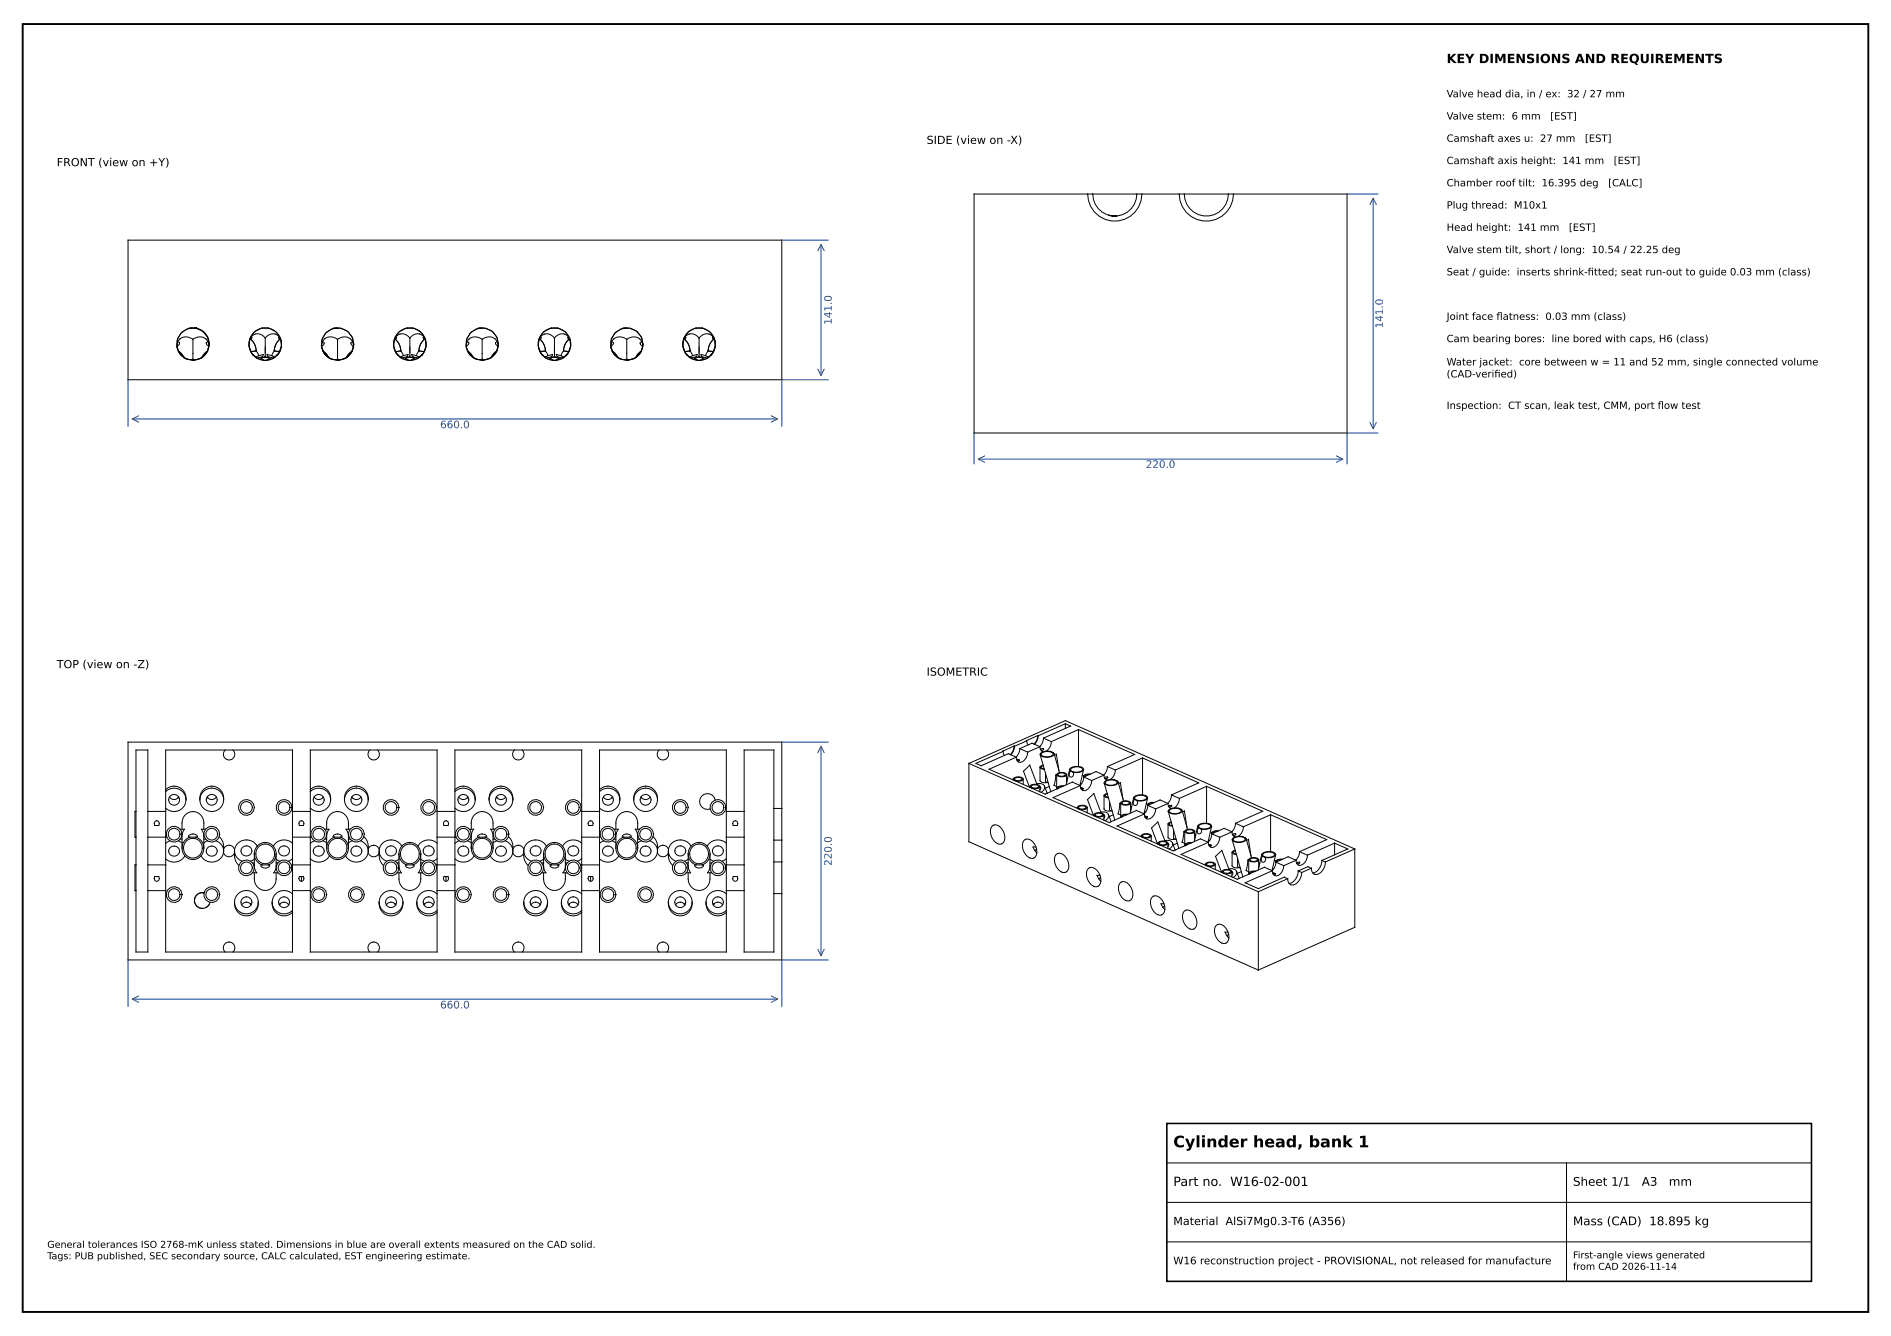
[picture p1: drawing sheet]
<svg xmlns="http://www.w3.org/2000/svg" width="420mm" height="297mm" viewBox="0 0 420 297" stroke-linecap="round" stroke-linejoin="round" font-family="sans-serif">
<defs><g id="words">
<text font-size="3.5" x="260.7" y="255">Cylinder head, bank 1</text>
<g font-size="2.8">
<text x="321.4" y="14">KEY DIMENSIONS AND REQUIREMENTS</text>
<text x="260.7" y="263.6">Part no. W16-02-001</text>
</g>
<g font-size="2.6">
<text x="349.5" y="263.5">Sheet 1/1</text>
<text x="364.7" y="263.5">A3</text>
<text x="370.8" y="263.5">mm</text>
<text x="349.5" y="272.3">Mass (CAD) 18.895 kg</text>
</g>
<g font-size="2.5">
<text x="205.9" y="32">SIDE (view on -X)</text>
<text x="12.6" y="36.9">FRONT (view on +Y)</text>
<text x="12.6" y="148.5">TOP (view on -Z)</text>
<text x="205.9" y="150.2">ISOMETRIC</text>
<text x="260.7" y="272.3">Material AlSi7Mg0.3-T6 (A356)</text>
</g>
<g font-size="2.3" fill="#0b3d91">
<text x="184.8" y="72.2" transform="rotate(-90 184.8 72.2)">141.0</text>
<text x="307.2" y="73" transform="rotate(-90 307.2 73)">141.0</text>
<text x="97.8" y="95.2">660.0</text>
<text x="254.6" y="104">220.0</text>
<text x="184.8" y="192.4" transform="rotate(-90 184.8 192.4)">220.0</text>
<text x="97.8" y="224.1">660.0</text>
</g>
<text font-size="2.3" x="260.7" y="281">W16 reconstruction project - PROVISIONAL, not released for manufacture</text>
<g font-size="2.2">
<text x="321.4" y="21.6">Valve head dia, in / ex: 32 / 27 mm</text>
<text x="321.4" y="26.6">Valve stem: 6 mm</text>
<text x="344.4" y="26.6">[EST]</text>
<text x="321.4" y="31.5">Camshaft axes u: 27 mm</text>
<text x="352.1" y="31.5">[EST]</text>
<text x="321.4" y="36.5">Camshaft axis height: 141 mm</text>
<text x="321.4" y="41.4">Chamber roof tilt: 16.395 deg</text>
<text x="357.3" y="41.4">[CALC]</text>
<text x="358.5" y="36.5">[EST]</text>
<text x="321.4" y="46.4">Plug thread: M10x1</text>
<text x="321.4" y="51.3">Head height: 141 mm</text>
<text x="348.5" y="51.3">[EST]</text>
<text x="321.4" y="56.3">Valve stem tilt, short / long: 10.54 / 22.25 deg</text>
<text x="321.4" y="61.2">Seat / guide: inserts shrink-ftted; seat run-out to guide 0.03 mm (class)</text>
<text x="352.7" y="61.2">i</text>
<text x="321.4" y="71.1">Joint face fatness: 0.03 mm (class)</text>
<text x="332.4" y="71.1">l</text>
<text x="321.4" y="76">Cam bearing bores: line bored with caps, H6 (class)</text>
<text x="321.4" y="81.2">Water jacket: core between w = 11 and 52 mm, single connected volume</text>
<text x="321.4" y="83.9">(CAD-verifed)</text>
<text x="332" y="83.9">i</text>
<text x="321.4" y="90.9">Inspection: CT scan, leak test, CMM, port fow test</text>
<text x="368.3" y="90.9">l</text>
</g>
<g font-size="2.1">
<text x="10.5" y="277.3">General tolerances ISO 2768-mK unless stated. Dimensions in blue are overall extents measured on the CAD solid.</text>
<text x="10.5" y="279.9">Tags: PUB published, SEC secondary source, CALC calculated, EST engineering estimate.</text>
<text x="349.5" y="279.7">First-angle views generated</text>
<text x="349.5" y="282.2">from CAD 2026-11-14</text>
</g>
</g></defs>
<g fill="none" stroke="#000" stroke-width=".22">
<path d="M28.4 53.4h145.3v31h-145.3zM216.4 43.1h82.9v53.1h-82.9zM241.6 43.1a6 6 0 0 0 6.1 6.1 6 6 0 0 0 6-6.1M242.8 43.1a4.9 4.9 0 0 0 4.9 4.9 4.9 4.9 0 0 0 4.9-4.9M246.4 47.8l1.7 .2h-.1M246.4 47.9h.1M246.5 47.9h.1M246.6 47.9l.5 .1M247.2 48h.1M247.3 48h.3M247.8 48h-.1M247.8 48h.1"/>
<path d="M248 48h-.2M248 48h.1M262 43.1a6 6 0 0 0 6 6.1 6 6 0 0 0 6-6.1M263.1 43.1a4.9 4.9 0 0 0 4.9 4.9 4.9 4.9 0 0 0 4.9-4.9M39.5 76a.39 .39 0 0 1 .4 .4 .39 .39 0 0 1-.3 .4l-.3 .1M39.6 78l.7 .6 .6 .9M40.8 79.4l.1 .1M40.9 79.5h.1M42.2 72.9l-.2 .1M42.6 72.9h-.3M42.9 72.8l-.2 .1M42.9 75.4a2.1 2.1 0 0 0-2.9-.1 2.1 2.1 0 0 0-.4 2.8 3 3 0 0 0 3.3 1.8"/>
<path d="M42.9 75.4v4.5M42.9 75.4a2.11 2.11 0 0 1 2.8-.1 2.11 2.11 0 0 1 .4 2.8 3 3 0 0 1-3.2 1.8M43.2 72.9h.1M43.4 72.9h.1M43.6 72.9h.1M43.7 73a3.6 3.6 0 0 1 2.8 3.5M44.9 79.5h-.1M44.9 79.5h.1M45 79.4l-.1 .1M46.1 78l-.7 .6-.5 .9M46.2 76a.39 .39 0 0 0-.4 .4 .39 .39 0 0 0 .3 .4l.3 .1M55.7 75.4l.8 1 .4 1.6"/>
<path d="M55.7 75.4h.1M55.7 75.4h-.2M55.8 74.9l.1 .3-.2 .2M55.9 78.5l.8 .8 .6 .4 1.6 .4M56.2 78.9h.1M56.2 78.9l.2 .1M56.4 79h-.1M56.9 78h.1M56.9 78l.6 1M56.9 78l-1.2 .1M57.5 79l1-.2-.2 .5-.4 .3M57.5 79l-.8 .3"/>
<path d="M57.9 79.6l.7 .5M58.2 72.9h.1M58.3 72.9h1.3M58.3 72.9a3.6 3.6 0 0 0-2.1 6M58.3 79.2l-1.3 .3M58.5 79.5l-.6 .1M58.5 79.5h.9M58.9 79.1l-.4 .4M58.9 79.1l.5 .4M58.9 75.1v4M58.9 75.1a1.98 1.98 0 0 0-2.4-.8 1.98 1.98 0 0 0-1.2 2.4l.3 1.2 .8 1.1M58.9 75.1a1.98 1.98 0 0 1 2.5-.8 1.98 1.98 0 0 1 1.1 2.4l-.3 1.2-.7 1.1"/>
<path d="M58.9 77.3v1.2M59.4 79.5l.5 .1M59.5 79.2l1.4 .3M59.6 72.9a3.6 3.6 0 0 1 2 6M59.6 72.9h.1M59.9 79.6l-.6 .5M60.4 79l.8 .3M60.4 79l-1.1-.2 .3 .5 .3 .3M60.9 78l1.2 .1M60.9 78l-.5 1M60.9 78h.1M61.5 79h.1"/>
<path d="M61.6 78.9l-.1 .1M61.6 78.9h.1M61.9 78.5l-1.1 1.1-1.1 .4-.8 .1M62 74.9l-.1 .3 .3 .2M62.2 75.4h.1M62.2 75.4l-.9 1-.4 1.6M71.6 76a.39 .39 0 0 1 .5 .4 .39 .39 0 0 1-.4 .4l-.2 .1M71.7 78l.7 .6 .6 .9M72.9 79.4l.1 .1M73 79.5h.1M74.4 72.9l-.3 .1M74.7 72.9h-.3"/>
<path d="M75 72.8l-.2 .1M75 75.4a2.1 2.1 0 0 0-2.8-.1 2.1 2.1 0 0 0-.4 2.8 3 3 0 0 0 3.2 1.8M75 75.4v4.5M75 75.4a2.11 2.11 0 0 1 2.8-.1 2.11 2.11 0 0 1 .4 2.8 3 3 0 0 1-3.2 1.8M77 79.5h-.1M77 79.5h.1M77.1 79.4l-.1 .1M78.3 78l-.7 .6-.6 .9M78.4 76a.39 .39 0 0 0-.5 .4 .39 .39 0 0 0 .4 .4l.2 .1M87.8 75.4l.9 1 .3 1.6M87.8 75.4h.1M87.8 75.4h-.2"/>
<path d="M87.8 78.1l1.2-.1zM88 74.9l.1 .3-.3 .2M88 78.5l1.2 1.1 1 .4 .9 .1M88.3 78.9h.1M88.3 78.9l.2 .1M88.5 79h.1M89 78h.1M89 78l.6 1M89.6 79l1-.2-.2 .5-.4 .3M89.6 79l-.8 .3M90 79.6l.7 .5M90.3 72.9h.1"/>
<path d="M90.4 72.9h1.3M90.4 72.9a3.6 3.6 0 0 0-2.1 6M90.5 79.2l-1.4 .3M90.6 79.5l-.6 .1M90.6 79.5h.9M91.1 79.1l-.5 .4M91.1 79.1l.4 .4M91.1 75.1v4M91.1 75.1a1.98 1.98 0 0 0-2.5-.8 1.98 1.98 0 0 0-1.2 2.4l.3 1.2 .8 1.1M91.1 75.1a1.98 1.98 0 0 1 2.4-.8 1.98 1.98 0 0 1 1.2 2.4l-.3 1.2-.8 1.1M91.1 77.3v1.2M91.5 79.5l.6 .1"/>
<path d="M91.6 79.2l1.4 .3M91.7 72.9a3.6 3.6 0 0 1 2.1 6M91.7 72.9h.1M92.1 79.6l-.7 .5M92.5 79l.8 .3M92.5 79l-1-.2 .2 .5 .4 .3M93.1 78l1.2 .1M93.1 78l-.6 1M93.1 78h.1M93.6 79h.1M93.8 78.9l-.2 .1M93.8 78.9h.1"/>
<path d="M94.1 78.5l-1.2 1.1-1 .4-.8 .1M94.2 74.9l-.2 .3 .3 .2M94.3 75.4h.2M94.3 75.4h.1M94.3 75.4l-.8 1-.4 1.6M103.8 76a.39 .39 0 0 1 .4 .4 .39 .39 0 0 1-.4 .4l-.2 .1M103.9 78l.6 .6 .6 .9M105 79.4l.1 .1M105.1 79.5h.1M106.5 72.9l-.3 .1M106.8 72.9h-.3M107.1 72.8l-.2 .1"/>
<path d="M107.1 75.4a2.11 2.11 0 0 1 2.9-.1 2.11 2.11 0 0 1 .3 2.8 3 3 0 0 1-3.2 1.8M107.1 75.4a2.1 2.1 0 0 0-2.8-.1 2.1 2.1 0 0 0-.4 2.8 3 3 0 0 0 3.2 1.8M107.1 75.4v4.5M109.1 79.5h.1M109.2 79.4l-.1 .1M110.4 78l-.7 .6-.6 .9M110.5 76a.39 .39 0 0 0-.5 .4 .39 .39 0 0 0 .4 .4l.2 .1M119.9 75.4l.9 1 .4 1.6M119.9 75.4h.1M119.9 75.4h-.1M120.1 74.9l.1 .3-.3 .2M120.2 78.5l1.2 1.1 1 .4 .8 .1"/>
<path d="M120.4 78.9h.1M120.5 78.9l.1 .1M120.6 79h.1M121.2 78l-1.2 .1 1.2-.1M121.2 78h.1M121.2 78l.5 1M121.7 79l1.1-.2-.3 .5-.3 .3M121.7 79l-.8 .3M122.2 79.6l.7 .5M122.5 72.9h.1M122.5 72.9h1.4M122.5 72.9a3.6 3.6 0 0 0-2 6"/>
<path d="M122.6 79.2l-1.4 .3M122.7 79.5l-.5 .1M122.7 79.5h1M123.2 79.1l-.5 .4M123.2 79.1l.5 .4M123.2 75.1v4M123.2 75.1a1.98 1.98 0 0 0-2.5-.8 1.98 1.98 0 0 0-1.1 2.4l.3 1.2 .7 1.1M123.2 75.1a1.98 1.98 0 0 1 2.5-.8 1.98 1.98 0 0 1 1.1 2.4l-.3 1.2-.8 1.1M123.2 77.3v1.2M123.7 79.5l.5 .1M123.8 79.2l1.3 .3M123.9 72.9a3.6 3.6 0 0 1 2 6"/>
<path d="M123.9 72.9h.1M124.2 79.6l-.7 .5M124.6 79l.8 .3M124.6 79l-1-.2 .2 .5 .4 .3M125.2 78l1.2 .1M125.2 78l-.6 1M125.2 78h.1M125.7 79h.1M125.9 78.9l-.2 .1M125.9 78.9h.1M126.2 78.5l-1.2 1.1-1 .4-.8 .1M126.3 74.9l-.1 .3 .3 .2"/>
<path d="M126.5 75.4h.1M126.5 75.4l-.9 1-.4 1.6M135.9 76a.39 .39 0 0 1 .4 .4 .39 .39 0 0 1-.3 .4l-.3 .1M136 78l.7 .6 .5 .9M137.1 79.4l.1 .1M137.2 79.5h.1M138.6 72.9l-.2 .1M138.9 72.9h-.3M139.2 72.8l-.2 .1M139.2 75.4a2.1 2.1 0 0 0-2.8-.1 2.1 2.1 0 0 0-.4 2.8 3 3 0 0 0 3.2 1.8M139.2 75.4v4.5M139.2 75.4a2.11 2.11 0 0 1 2.9-.1 2.11 2.11 0 0 1 .4 2.8 3 3 0 0 1-3.3 1.8"/>
<path d="M141.2 79.5h.1M141.3 79.4v.1M142.5 78l-.7 .6-.5 .9M142.5 78l-.7 .6-.6 .9M142.6 76a.39 .39 0 0 0-.4 .4 .39 .39 0 0 0 .3 .4l.3 .1M152 75.4l.9 1 .4 1.6M152 75.4h.1M152 75.4h-.1M152.1 78.1l1.2-.1zM152.2 74.9l.1 .3-.3 .2M152.3 78.5l1.2 1.1 1 .4 .8 .1M152.6 78.9h.1"/>
<path d="M152.6 78.9l.1 .1M152.7 79h.1M153.3 78h.1M153.3 78l.6 1M153.9 79l1-.2-.2 .5-.4 .3M153.9 79l-.8 .3M154.3 79.6l.7 .5M154.6 72.9h.1M154.6 72.9h1.4M154.6 72.9a3.6 3.6 0 0 0-2 6M154.7 79.2l-1.3 .3M154.8 79.5l-.5 .1"/>
<path d="M154.8 79.5h1M155.3 79.1l-.5 .4M155.3 79.1l.5 .4M155.3 75.1v4M155.3 75.1a1.98 1.98 0 0 0-2.5-.8 1.98 1.98 0 0 0-1.1 2.4l.3 1.2 .7 1.1M155.3 75.1a1.98 1.98 0 0 1 2.5-.8 1.98 1.98 0 0 1 1.1 2.4l-.3 1.2-.7 1.1M155.3 77.3v1.2M155.8 79.5l.5 .1M155.9 79.2l1.4 .3M156 72.9a3.6 3.6 0 0 1 2 6M156 72.9h.1M156.3 79.6l-.7 .5"/>
<path d="M156.8 79l.8 .3M156.8 79l-1.1-.2 .3 .5 .3 .3M157.3 78l1.2 .1M157.3 78l-.5 1M157.3 78h.1M157.9 79h.1M158 78.9l-.1 .1M158 78.9h.1M158.3 78.5l-.7 .8-.7 .4-1.6 .4M158.4 74.9l-.1 .3 .3 .2M158.6 75.4h.1M158.6 75.4l-.9 1-.4 1.6"/>
<path d="M36.8 175.9a2.65 2.65 0 0 1 2.9-.5 2.65 2.65 0 0 1 1.6 2.4M36.8 175.5a2.65 2.65 0 0 1 3.1-.5 2.65 2.65 0 0 1 1.4 2.8M37.7 177.1a1.22 1.22 0 0 0 1.9 .2M39.6 177.3h.1M39.7 177.1l-.1 .2M41.3 177.8a2.65 2.65 0 0 1-1.6 2.4 2.65 2.65 0 0 1-2.9-.6M44.4 177.8a2.64 2.64 0 0 1 2.6-2.6 2.64 2.64 0 0 1 2.7 2.6M44.4 177.8a2.64 2.64 0 0 0 2.6 2.6 2.64 2.64 0 0 0 2.7-2.6M44.4 177.8a2.67 2.67 0 0 1 2.6-3.1 2.67 2.67 0 0 1 2.7 3.1M46 177.1l.1 .2M46.1 177.3h.1M48.1 177.1a1.22 1.22 0 0 1-2 .2"/>
<path d="M50 166.7a1.28 1.28 0 0 0 0 1.8 1.28 1.28 0 0 0 1.8 0 1.28 1.28 0 0 0 0-1.8M68.9 175.9a2.65 2.65 0 0 1 2.9-.5 2.65 2.65 0 0 1 1.7 2.4M68.9 175.5a2.65 2.65 0 0 1 3.1-.5 2.65 2.65 0 0 1 1.5 2.8M69.8 177.1a1.22 1.22 0 0 0 1.9 .2M71.7 177.3h.1M71.8 177.1l-.1 .2M73.5 177.8a2.65 2.65 0 0 1-1.7 2.4 2.65 2.65 0 0 1-2.9-.6M76.5 177.8a2.64 2.64 0 0 1 2.7-2.6 2.64 2.64 0 0 1 2.6 2.6M76.5 177.8a2.64 2.64 0 0 0 2.7 2.6 2.64 2.64 0 0 0 2.6-2.6M76.5 177.8a2.67 2.67 0 0 1 2.7-3.1 2.67 2.67 0 0 1 2.6 3.1M78.1 177.1l.2 .2M78.3 177.3h.1"/>
<path d="M80.2 177.1a1.22 1.22 0 0 1-1.9 .2M82.2 166.7a1.28 1.28 0 0 0-.1 1.8 1.28 1.28 0 0 0 1.8 0 1.28 1.28 0 0 0 0-1.8M101.1 175.9a2.65 2.65 0 0 1 2.8-.5 2.65 2.65 0 0 1 1.7 2.4M101.1 175.5a2.65 2.65 0 0 1 3-.5 2.65 2.65 0 0 1 1.5 2.8M101.9 177.1a1.22 1.22 0 0 0 2 .2M103.9 177.3h.1M104 177.1l-.1 .2M105.6 177.8a2.65 2.65 0 0 1-1.7 2.4 2.65 2.65 0 0 1-2.8-.6M108.7 177.8a2.64 2.64 0 0 1 2.6-2.6 2.64 2.64 0 0 1 2.6 2.6M108.7 177.8a2.64 2.64 0 0 0 2.6 2.6 2.64 2.64 0 0 0 2.6-2.6M108.7 177.8a2.67 2.67 0 0 1 2.6-3.1 2.67 2.67 0 0 1 2.6 3.1M110.3 177.1l.1 .2"/>
<path d="M110.4 177.3h.1M112.3 177.1a1.22 1.22 0 0 1-1.9 .2M114.3 166.7a1.28 1.28 0 0 0-.1 1.8 1.28 1.28 0 0 0 1.9 0 1.28 1.28 0 0 0-.1-1.8M133.2 175.9a2.65 2.65 0 0 1 2.9-.5 2.65 2.65 0 0 1 1.6 2.4M133.2 175.5a2.65 2.65 0 0 1 3.1-.5 2.65 2.65 0 0 1 1.4 2.8M134 177.1a1.22 1.22 0 0 0 2 .2M136 177.3h.1M136.1 177.1l-.1 .2M137.7 177.8a2.65 2.65 0 0 1-1.6 2.4 2.65 2.65 0 0 1-2.9-.6M140.8 177.8a2.64 2.64 0 0 1 2.6-2.6 2.64 2.64 0 0 1 2.7 2.6M140.8 177.8a2.64 2.64 0 0 0 2.6 2.6 2.64 2.64 0 0 0 2.7-2.6M140.8 177.8a2.67 2.67 0 0 1 2.6-3.1 2.67 2.67 0 0 1 2.7 3.1"/>
<path d="M142.4 177.1l.1 .2M142.5 177.3h.1M144.5 177.1a1.22 1.22 0 0 1-2 .2M146.4 166.7a1.28 1.28 0 0 0 0 1.8 1.28 1.28 0 0 0 1.8 0 1.28 1.28 0 0 0-.1-1.8M158.9 177.8a1.76 1.76 0 0 0-2.1-1.4 1.76 1.76 0 0 0-1.3 2.2 1.76 1.76 0 0 0 2.3 1.2M171.9 179.7v7M171.9 179.7v-13h-6.6v13.6M171.9 179.7h1.8M173.7 179.7v7M173.7 179.7v-14.8h-145.3v48.4h145.3v-14.7M215.3 169.7v17.4l64.3 28.5M215.3 169.7l21.4-9.5 64.3 28.5"/>
<path d="M215.3 169.7l64.3 28.5M222.9 167l.3 .9M222.9 167l-6.1 2.7 1.2 .5 6-2.7 1.8 .8M225.1 173.1a1.42 1.42 0 0 0 2.2 .1v-.1M225.1 173.1a1.48 1.48 0 0 1 2.2 0M225.1 173.1v.2M225.3 165.8l-.3 1.1-.5 .8M225.3 165.8l-2.4 1.2M225.3 165.8l.1 .1M225.4 165.9l-.3 1.1-.5 .7M225.4 173a.96 .96 0 0 1 1.6 .3h-.1a1.27 1.27 0 0 1-1.5-.2zM225.8 168.3l-6.1 2.7 12.5 5.5 6-2.7 1.8 .8"/>
<path d="M226.1 168.8l-.2 .1M226.1 168.8l.4 .2M226.5 169l-.5 .1M226.6 166.4l-.2 .9-.7 1M226.6 166.4l1.7 .8M227.3 173.1v1.2M228.1 164.7l.3 .9M228.1 164.7l-2.7 1.2M228.3 167.2a2.23 2.23 0 0 1-1.7 2.2l-.6-.3-.2-.8M228.8 174.8a1.42 1.42 0 0 0 2.2 0M228.8 174.8a1.48 1.48 0 0 1 2.2 0M228.8 174.8v.2"/>
<path d="M229.1 174.7a.96 .96 0 0 1 1.6 .2l-.1 .1a1.27 1.27 0 0 1-1.5-.2zM230.4 174.3h-.2M230.4 174.3l1-.1 .6 .5M230.4 174.3l-1.6-4.2-1.4 1.3 1.3 3.5M230.6 163.5l-.2 .9-.7 1M230.6 163.5l-2.5 1.2M230.6 163.5h.1M230.6 163.5l-.2 1.1-.6 .8M231 174.8l.2 .4-.2 .4M231 174.8v1.2M231 166a.92 .92 0 0 0 .7 1.1M231 166l-1.7-.8-2.7 1.2"/>
<path d="M231 166l-2.7 1.2M231.1 170.5v3.1l.6 .3h1M231.1 170.5l.2 .3 .7 .2M231.1 167.7l2.3 8.2M231.1 166.5l.5-.1 .3 .1-.4 .2-.3-.1M231.5 167.4a1.83 1.83 0 0 1 2.4 0 1.18 1.18 0 0 1-1.5 .8l-.5-.1a.48 .48 0 0 1-.5-.2 .48 .48 0 0 1 .1-.5zM231.8 170.1l-.6 .1-.1 .3M231.8 170.2a.36 .36 0 0 0-.5 .4 .36 .36 0 0 0 .6 .3h.1M231.8 164l-.2 1-.6 .9M231.8 164l1.8 .8M232 174.7l-.1 .8-.6 .6M232 174.7l.6 1.6"/>
<path d="M232.3 171.9v1.8l.6 .3M233.1 174.8l-.9 .4M233.6 164.8l-.4 1.3-.8 .8M234.2 167.5l-.2-.2a2.87 2.87 0 0 0-2-.3l-.8 .4-.1 .3M234.2 167.5a1.67 1.67 0 0 1-1.9 .8l-.8-.2-.4-.4M234.2 167.5l1.2 4.2M234.3 167.9l.4-.3 .6 3.7M234.6 172.3l-.4 2.3 .6 .2M234.6 172.3h.2M234.8 172.2l-.2 .1M234.8 172.2a1.42 1.42 0 0 0 2.2 0M234.8 172.2a1.48 1.48 0 0 1 2.2 0"/>
<path d="M234.8 172.2l.1 3.1v-.2M234.9 175.1v.2M235.1 172a.96 .96 0 0 1 1.6 .3h-.1a1.27 1.27 0 0 1-1.6-.1zM236.1 174.8a.68 .68 0 0 0-1 .4M236.3 174.7h-1l-.4 .4M236.7 160.9l1.2 .5-6.1 2.6M236.7 160.9l-6.1 2.6M236.7 160.9v1M237 172.8l.2 .3M237 172.2v1.7M237.1 173.6l-.1 .1M237.2 173h-.1"/>
<path d="M237.6 171a2.01 2.01 0 0 1 3.1-.1v.2M237.6 171l.2 .4M237.6 171l-.7 3.4M237.8 171.4l-.2 .6a.51 .51 0 0 0 .4 .7 .51 .51 0 0 0 .5-.6l-.1-.5M237.8 171.4l.6 .2M237.9 170.8a1.78 1.78 0 0 1 2.6 .2 1.87 1.87 0 0 1-2.6 .2zM239.3 179.5l.3 .2a1.48 1.48 0 0 0 1.9-.2M239.3 179.5a1.48 1.48 0 0 1 2.2 0M239.3 179.5v.2M239.6 162.1l12.5 5.6-6.1 2.7M239.6 162.1l-6 2.7M239.6 162.1v8.3"/>
<path d="M239.7 179.3a.96 .96 0 0 1 1.5 .3h-.1a1.27 1.27 0 0 1-1.5-.1zM240 174.6l-6 2.7 12.4 5.5 6.1-2.7 1.7 .8M240 174.1l.3 .1M240.3 175.1l-.2 .1M240.3 175.1l.3 .1M240.3 175.1l.4 .2M240.5 172.3l.3 .1M240.6 175.2l.1 .1M240.6 175.2l-.1 .2M240.7 175.3l-.5 .1M240.7 171.1l-.8 3.5 .7-1 .2-.9M240.7 171.1a2.27 2.27 0 0 1-2.3 .5"/>
<path d="M240.8 172.7l1.7 .8M240.8 172.5l.1 .2M240.8 172.5v.2M241.5 179.5v1.1M242 172.1a.68 .68 0 0 0-.9 .4v.1M242.3 172l-1 .1-.5 .4M242.5 173.5a2.23 2.23 0 0 1-1.7 2.2l-.6-.3-.2-.8M245.3 172.3a.92 .92 0 0 0 .7 1.1M245.3 172.3l-2.8 1.2M245.3 172.3l-1.8-.8-2.7 1.2M245.3 176.8v3.1l.6 .3h1M245.3 176.8l.3 .3 .6 .2"/>
<path d="M245.3 174l2.4 8.3M245.7 173.7a1.83 1.83 0 0 1 2.5 .1 1.18 1.18 0 0 1-1.6 .7l-.5-.1a.48 .48 0 0 1-.4-.2 .48 .48 0 0 1 0-.5zM246 176.4l-.5 .1-.2 .3M246 172.7l.1 .2-.2 .1-.5-.1M246 172.7l-.6 .1M246 172.7l.1 .1M246 176.5a.36 .36 0 0 0-.4 .4 .36 .36 0 0 0 .5 .3h.1M246 170.4l-.2 1.1-.6 .7M246 170.4l1.8 .7M246.5 178.2v1.8l.6 .3M247.8 171.1l-.4 1.3-.8 .9M248.4 173.8l-.2-.2a2.87 2.87 0 0 0-2-.3l-.7 .4-.2 .3"/>
<path d="M248.4 173.8a1.67 1.67 0 0 1-1.9 .8l-.8-.2-.4-.4M248.4 173.8l1.2 4.2M248.5 174.2l.4-.3 .6 3.7M248.8 178.6l-.4 2.3 .6 .2M248.8 178.6l.2 .1M249 178.5l-.2 .1M249 178.5a1.42 1.42 0 0 0 2.2 0M249 178.5a1.48 1.48 0 0 1 2.2 0M249 178.5l.1 3.1v-.2M249.3 178.3a.96 .96 0 0 1 1.6 .3l-.1 .1a1.27 1.27 0 0 1-1.5-.2zM251.2 179.1l.2 .3M251.2 178.5v1.8"/>
<path d="M251.3 179.9l-.1 .1M251.4 179.3h.1M251.9 177.3a2.01 2.01 0 0 1 3.1 0v.1M251.9 177.3l.1 .4M251.9 177.3l-.8 3.4M252 177.7l-.2 .6a.51 .51 0 0 0 .4 .7 .51 .51 0 0 0 .5-.6l-.1-.5M252 177.7l.6 .2M252.2 177.1a1.78 1.78 0 0 1 2.5 .2 1.87 1.87 0 0 1-2.6 .2zM253.8 168.5l12.5 5.5-6 2.7M253.8 168.5l-6 2.6M253.8 168.5v8.2M254.7 178.6l.3 .1"/>
<path d="M255 177.4l-.8 3.5 .6-1 .2-.9M255 177.4a2.27 2.27 0 0 1-2.4 .5M255 179l1.8 .8M255 178.8l.1 .2M255 178.8v.2M256.3 178.4a.68 .68 0 0 0-1 .4v.1M256.5 178.3l-1 .1-.5 .4M256.8 179.8a2.23 2.23 0 0 1-1.8 2.2l-.5-.3-.3-.8M259.5 178.6a.92 .92 0 0 0 .7 1.1M259.5 178.6l-2.7 1.2M259.5 178.6l-1.8-.8-2.7 1.2M259.6 179.1l.5-.1 .2 .1-.4 .3z"/>
<path d="M259.9 180a1.83 1.83 0 0 1 2.5 .1 1.18 1.18 0 0 1-1.6 .7l-.5-.1a.48 .48 0 0 1-.4-.2 .48 .48 0 0 1 0-.5zM260.2 179l.1 .1M260.3 176.7l-.2 .9-.7 .9M260.3 176.7l1.7 .7M262 177.4l-.3 1.3-.8 .9M268.1 174.8l-6.1 2.6M268.1 174.8v8.2M268.1 174.8l12.4 5.5-6 2.7M30.2 192.2v5.7M30.2 180.3v5.8M30.2 197.9v13.7h2.6v-13.7M30.2 192.2h-.2v5.7h.2"/>
<path d="M30.2 180.3h-.2v5.8h.2M30.2 180.3v-13.6h2.6v13.6M30.2 186.1v6.1M32.8 180.3v5.8M32.8 192.2v5.7M32.8 192.2h4M32.8 180.3h4M32.8 186.1h4M32.8 197.9h4M32.8 186.1v6.1M34.4 194.8l.9 .1a.61 .61 0 0 1-.1 .8 .61 .61 0 0 1-.8 0 .61 .61 0 0 1 0-.9zM34.4 182.6a.61 .61 0 0 1 .8 .1 .61 .61 0 0 1 .1 .8h-.9l-.1-.5z"/>
<path d="M36.8 192.2v5.7M36.8 180.3v5.8M36.8 197.9v13.7h28.2v-13.7M36.8 180.3v-13.6h28.2v13.6M36.8 186.1v6.1M37 186l-.2 .1M37.7 186.9l-.9 .5M37.8 188.4a1.19 1.19 0 0 1 1.8 0 1.19 1.19 0 0 1-.3 1.8 1.19 1.19 0 0 1-1.7-.5 1.06 1.06 0 0 1 .2-1.3zM39.6 186.9l.8 .4M40.1 184.3h.9l-.5 1.2-.1 3M40.1 186.5h.3M40.4 188.5a2.42 2.42 0 0 0 2.5 2.5 2.42 2.42 0 0 0 2.4-2.5"/>
<path d="M40.4 184.3v-1.4a2.42 2.42 0 0 1 2.5-2.5 2.42 2.42 0 0 1 2.4 2.5v1.4M41.1 190.2a2.75 2.75 0 0 1-4.3 .7M41.5 186.9a2.13 2.13 0 0 1 2.9 .2 2.13 2.13 0 0 1-.1 3 2.13 2.13 0 0 1-3-.2 2.27 2.27 0 0 1 .2-3zM42.2 186.1a2.52 2.52 0 0 0-1.8 2.4M42.2 186.1l-.3-.1a.68 .68 0 0 1 .8-.6h.5a.53 .53 0 0 1 .6 .6l-.3 .1M42.2 186.1h1.3M43.5 186.1a2.52 2.52 0 0 1 1.8 2.4M45.2 198.4a1.76 1.76 0 0 0-2 1.7 1.76 1.76 0 0 0 1.9 1.8M45.2 198.4h.1M45.3 186.5h.4M45.3 198.4a1.76 1.76 0 0 0-2.1 1.4 1.76 1.76 0 0 0 1.4 2.1 1.76 1.76 0 0 0 2.1-1.4M45.7 184.3h-.9l.5 1.2v3"/>
<path d="M46.1 186.9l-.8 .4M46.2 188.4a1.19 1.19 0 0 1 1.7 0 1.19 1.19 0 0 1-.2 1.8 1.19 1.19 0 0 1-1.7-.5 1.06 1.06 0 0 1 .2-1.3zM48 186.9l.2 .1a2.44 2.44 0 0 1 1.5 2.2M48.7 186l.8 1.2 .2 2M49.7 189.5a1.28 1.28 0 0 0 1.2 .9 1.28 1.28 0 0 0 1.2-.9M49.7 189.2a2.68 2.68 0 0 1-2.1 2.4 2.68 2.68 0 0 1-2.9-1.4M49.7 188.7a1.28 1.28 0 0 1 1.2-.8 1.28 1.28 0 0 1 1.2 .9M52.1 189.1a2.45 2.45 0 0 0 1.7 2.3M52.1 189.1l.2 2 .8 1.2M53.9 188.4a1.19 1.19 0 0 1 1.7 0 1.19 1.19 0 0 1-.2 1.7 1.19 1.19 0 0 1-1.7-.4 1.06 1.06 0 0 1 .2-1.3zM56.1 191.8h.4M56.5 190.9l-.8 .5"/>
<path d="M56.5 189.8a2.42 2.42 0 0 1 2.4-2.6 2.42 2.42 0 0 1 2.4 2.6M56.5 189.8a2.53 2.53 0 0 0 1.8 2.4M56.5 194a3.5 3.5 0 0 0 1 3.4 2.41 2.41 0 0 0 2.6 .2 2.41 2.41 0 0 0 1.2-2.2v-1.4M56.5 189.8v3l.5 1.2h-.9M57.1 188.1a2.68 2.68 0 0 0-2.9-1.4 2.68 2.68 0 0 0-2.1 2.4M57.5 188.2a2.13 2.13 0 0 1 3 .2 2.13 2.13 0 0 1-.2 3 2.13 2.13 0 0 1-3-.2 2.27 2.27 0 0 1 .2-3zM58.3 192.2h-.3a.62 .62 0 0 0 .8 .7h.5a.53 .53 0 0 0 .6-.7h-.3M58.3 192.2h1.3M61.3 189.8a2.53 2.53 0 0 1-1.7 2.4M61.3 189.8v3l-.5 1.2h.9M61.3 190.9l.9 .5M61.3 191.8h.4"/>
<path d="M62.2 188.4a1.19 1.19 0 0 1 1.8 0 1.19 1.19 0 0 1-.2 1.7 1.19 1.19 0 0 1-1.8-.4 1.06 1.06 0 0 1 .2-1.3zM65 180.3v5.8M65 192.2v5.7M65 198.7a2.65 2.65 0 0 0-2.9-.6 2.65 2.65 0 0 0-1.6 2.4M65 187.4a2.76 2.76 0 0 0-4.3 .7M65 190.8l-.9 .6M65 192.1l-.2 .2M65 192.2h3.9M65 180.3h3.9M65 186.1h3.9M65 197.9h3.9M65 186.1v6.1"/>
<path d="M66.5 194.8l.9 .1a.61 .61 0 0 1-.1 .8 .61 .61 0 0 1-.8 0 .61 .61 0 0 1 0-.9zM66.6 182.6a.61 .61 0 0 1 .8 .1 .61 .61 0 0 1 0 .8h-.9l-.1-.5zM67 194.8v1.1M68.9 192.2v5.7M68.9 180.3v5.8M68.9 197.9v13.7h28.2v-13.7M68.9 180.3v-13.6h28.2v13.6M68.9 186.1v6.1M69.1 186l-.2 .1M69.9 186.9l-1 .5M69.9 188.4a1.19 1.19 0 0 1 1.8 0 1.19 1.19 0 0 1-.2 1.8 1.19 1.19 0 0 1-1.8-.5 1.06 1.06 0 0 1 .2-1.3zM71.8 186.9l.8 .4"/>
<path d="M72.2 184.3h.9l-.5 1.2v3M72.2 186.5h.4M72.6 188.5a2.42 2.42 0 0 0 2.4 2.5 2.42 2.42 0 0 0 2.4-2.5M72.6 184.3v-1.4a2.42 2.42 0 0 1 2.4-2.5 2.42 2.42 0 0 1 2.4 2.5v1.4M73.2 190.2a2.75 2.75 0 0 1-4.3 .7M73.6 186.9a2.13 2.13 0 0 1 3 .2 2.13 2.13 0 0 1-.2 3 2.13 2.13 0 0 1-3-.2 2.27 2.27 0 0 1 .2-3zM74.3 186.1a2.52 2.52 0 0 0-1.7 2.4M74.3 186.1l-.2-.1a.68 .68 0 0 1 .8-.6h.5a.53 .53 0 0 1 .5 .6l-.2 .1M74.3 186.1h1.4M75.7 186.1a2.52 2.52 0 0 1 1.7 2.4M77.4 186.5h.4M77.8 184.3h-.9l.5 1.2v3"/>
<path d="M78.2 186.9l-.8 .4M78.3 188.4a1.19 1.19 0 0 1 1.8 0 1.19 1.19 0 0 1-.3 1.8 1.19 1.19 0 0 1-1.7-.5 1.06 1.06 0 0 1 .2-1.3zM80.1 186.9l.2 .1a2.44 2.44 0 0 1 1.5 2.2M80.8 186l.9 1.2 .1 2M81.8 189.5a1.28 1.28 0 0 0 1.2 .9 1.28 1.28 0 0 0 1.2-.9M81.8 189.2a2.68 2.68 0 0 1-2.1 2.4 2.68 2.68 0 0 1-2.9-1.4M81.8 188.7a1.28 1.28 0 0 1 1.3-.8 1.28 1.28 0 0 1 1.2 .9M84.2 189.1a2.45 2.45 0 0 0 1.7 2.3M84.2 189.1l.2 2 .8 1.2M86 188.4a1.19 1.19 0 0 1 1.8 0 1.19 1.19 0 0 1-.3 1.7 1.19 1.19 0 0 1-1.7-.4 1.06 1.06 0 0 1 .2-1.3zM88.2 191.8h.4M88.6 190.9l-.8 .5"/>
<path d="M88.6 189.8a2.42 2.42 0 0 1 2.5-2.6 2.42 2.42 0 0 1 2.4 2.6M88.6 189.8a2.53 2.53 0 0 0 1.8 2.4M88.6 194a3.5 3.5 0 0 0 1.1 3.4 2.41 2.41 0 0 0 2.5 .2 2.41 2.41 0 0 0 1.3-2.2v-1.4M88.6 189.8l.1 3 .5 1.2h-1M89.3 188.1a2.68 2.68 0 0 0-2.9-1.4 2.68 2.68 0 0 0-2.2 2.4M89.6 188.2a2.13 2.13 0 0 1 3 .2 2.13 2.13 0 0 1-.1 3 2.13 2.13 0 0 1-3-.2 2.27 2.27 0 0 1 .1-3zM90.4 192.2h-.3a.62 .62 0 0 0 .8 .7h.5a.53 .53 0 0 0 .6-.7h-.3M90.4 192.2h1.3M93.5 189.8a2.53 2.53 0 0 1-1.8 2.4M93.5 189.8l-.1 3-.5 1.2h1M93.5 190.9l.8 .5M93.5 191.8h.4"/>
<path d="M94.3 188.4a1.19 1.19 0 0 1 1.8 0 1.19 1.19 0 0 1-.2 1.7 1.19 1.19 0 0 1-1.7-.4 1.06 1.06 0 0 1 .1-1.3zM97.1 180.3v5.8M97.1 192.2v5.7M97.1 198.7a2.65 2.65 0 0 0-2.9-.6 2.65 2.65 0 0 0-1.6 2.4M97.1 187.4a2.76 2.76 0 0 0-4.2 .7M97.1 190.8l-.9 .6M97.1 192.1l-.2 .2M97.1 192.2h4M97.1 180.3h4M97.1 186.1h4M97.1 197.9h4M97.1 186.1v6.1"/>
<path d="M98.7 194.8l.9 .1a.61 .61 0 0 1-.1 .8 .61 .61 0 0 1-.9 0 .61 .61 0 0 1 .1-.9zM98.7 182.6a.61 .61 0 0 1 .8 .1 .61 .61 0 0 1 0 .8h-.8l-.2-.5zM99.1 194.8v1.1M101.1 192.2v5.7M101.1 180.3v5.8M101.1 180.3v-13.6h28.1v13.6M101.1 186.1v6.1M101.1 197.9v13.7h28.1v-13.7M101.3 186l-.2 .1M102 186.9l-.9 .5M102 188.4a1.19 1.19 0 0 1 1.8 0 1.19 1.19 0 0 1-.2 1.8 1.19 1.19 0 0 1-1.7-.5 1.06 1.06 0 0 1 .1-1.3zM103.9 186.9l.8 .4"/>
<path d="M104.3 184.3h.9l-.5 1.2v3M104.3 186.5h.4M104.7 188.5a2.42 2.42 0 0 0 2.4 2.5 2.42 2.42 0 0 0 2.4-2.5M104.7 184.3v-1.4a2.42 2.42 0 0 1 2.4-2.5 2.42 2.42 0 0 1 2.4 2.5v1.4M105.3 190.2a2.75 2.75 0 0 1-4.2 .7M105.7 186.9a2.13 2.13 0 0 1 3 .2 2.13 2.13 0 0 1-.2 3 2.13 2.13 0 0 1-3-.2 2.27 2.27 0 0 1 .2-3zM106.5 186.1a2.52 2.52 0 0 0-1.8 2.4M106.5 186.1l-.3-.1a.68 .68 0 0 1 .8-.6h.5a.53 .53 0 0 1 .5 .6l-.2 .1M106.5 186.1h1.3M107.8 186.1a2.52 2.52 0 0 1 1.7 2.4M109.5 186.5h.4M109.9 184.3h-.9l.5 1.2v3"/>
<path d="M110.4 186.9l-.9 .4M110.4 188.4a1.19 1.19 0 0 1 1.8 0 1.19 1.19 0 0 1-.2 1.8 1.19 1.19 0 0 1-1.8-.5 1.06 1.06 0 0 1 .2-1.3zM112.3 186.9l.2 .1a2.44 2.44 0 0 1 1.4 2.2M113 186l.8 1.2 .1 2M113.9 189.5a1.28 1.28 0 0 0 1.2 .9 1.28 1.28 0 0 0 1.3-.9M113.9 188.7a1.28 1.28 0 0 1 1.3-.8 1.28 1.28 0 0 1 1.2 .9M113.9 189.2a2.68 2.68 0 0 1-2.1 2.4 2.68 2.68 0 0 1-2.9-1.4M116.4 189.1a2.45 2.45 0 0 0 1.7 2.3M116.4 189.1l.1 2 .8 1.2M118.1 188.4a1.19 1.19 0 0 1 1.8 0 1.19 1.19 0 0 1-.2 1.7 1.19 1.19 0 0 1-1.8-.4 1.06 1.06 0 0 1 .2-1.3zM120.4 191.8h.4M120.8 190.9l-.8 .5"/>
<path d="M120.8 189.8a2.42 2.42 0 0 1 2.4-2.6 2.42 2.42 0 0 1 2.4 2.6M120.8 189.8a2.53 2.53 0 0 0 1.7 2.4M120.8 194a3.5 3.5 0 0 0 1 3.4 2.41 2.41 0 0 0 2.5 .2 2.41 2.41 0 0 0 1.3-2.2v-1.4M120.8 189.8v3l.5 1.2h-.9M121.4 188.1a2.68 2.68 0 0 0-2.9-1.4 2.68 2.68 0 0 0-2.1 2.4M121.8 188.2a2.13 2.13 0 0 1 3 .2 2.13 2.13 0 0 1-.2 3 2.13 2.13 0 0 1-3-.2 2.27 2.27 0 0 1 .2-3zM122.5 192.2h-.2a.62 .62 0 0 0 .8 .7h.5a.53 .53 0 0 0 .5-.7h-.2M122.5 192.2h1.4M125.6 189.8a2.53 2.53 0 0 1-1.7 2.4M125.6 189.8v3l-.5 1.2h.9M125.6 190.9l.8 .5M125.6 191.8h.4"/>
<path d="M126.5 188.4a1.19 1.19 0 0 1 1.8 0 1.19 1.19 0 0 1-.3 1.7 1.19 1.19 0 0 1-1.7-.4 1.06 1.06 0 0 1 .2-1.3zM129.2 192.2v5.7M129.2 180.3v5.8M129.2 198.7a2.65 2.65 0 0 0-2.8-.6 2.65 2.65 0 0 0-1.7 2.4M129.2 187.4a2.76 2.76 0 0 0-4.2 .7M129.2 190.8l-.9 .6M129.2 192.1l-.2 .2M129.2 186.1v6.1M129.2 192.2h4M129.2 180.3h4M129.2 186.1h4M129.2 197.9h4"/>
<path d="M130.8 194.8l.9 .1a.61 .61 0 0 1-.1 .8 .61 .61 0 0 1-.8 0 .61 .61 0 0 1 0-.9zM130.8 182.6a.61 .61 0 0 1 .8 .1 .61 .61 0 0 1 0 .8h-.8l-.1-.5zM131.2 194.8v1.1M133.2 180.3v5.8M133.2 192.2v5.7M133.2 197.9v13.7h28.2v-13.7M133.2 180.3v-13.6h28.2v13.6M133.2 186.1v6.1M133.4 186l-.2 .1M134.1 186.9l-.9 .5M134.2 188.4a1.19 1.19 0 0 1 1.8 0 1.19 1.19 0 0 1-.3 1.8 1.19 1.19 0 0 1-1.7-.5 1.06 1.06 0 0 1 .2-1.3zM136 186.9l.8 .4"/>
<path d="M136.4 184.3h1l-.5 1.2-.1 3M136.4 186.5h.4M136.8 188.5a2.42 2.42 0 0 0 2.4 2.5 2.42 2.42 0 0 0 2.5-2.5M136.8 184.3v-1.4a2.42 2.42 0 0 1 2.4-2.5 2.42 2.42 0 0 1 2.5 2.5v1.4M137.5 190.2a2.75 2.75 0 0 1-4.3 .7M137.8 186.9a2.13 2.13 0 0 1 3 .2 2.13 2.13 0 0 1-.1 3 2.13 2.13 0 0 1-3-.2 2.27 2.27 0 0 1 .1-3zM138.6 186.1a2.52 2.52 0 0 0-1.8 2.4M138.6 186.1l-.3-.1a.68 .68 0 0 1 .8-.6h.5a.53 .53 0 0 1 .6 .6l-.3 .1M138.6 186.1h1.3M139.9 186.1a2.52 2.52 0 0 1 1.8 2.4M141.7 186.5h.4M142.1 184.3h-1l.5 1.2 .1 3"/>
<path d="M142.5 186.9l-.8 .4M142.5 188.4a1.19 1.19 0 0 1 1.8 0 1.19 1.19 0 0 1-.2 1.8 1.19 1.19 0 0 1-1.7-.5 1.06 1.06 0 0 1 .1-1.3zM144.4 186.9l.2 .1a2.44 2.44 0 0 1 1.5 2.2M145.1 186l.8 1.2 .2 2M146 189.5a1.28 1.28 0 0 0 1.2 .9 1.28 1.28 0 0 0 1.3-.9M146.1 189.2a2.68 2.68 0 0 1-2.2 2.4 2.68 2.68 0 0 1-2.9-1.4M146.1 188.7a1.28 1.28 0 0 1 1.2-.8 1.28 1.28 0 0 1 1.2 .9M148.5 189.1a2.45 2.45 0 0 0 1.7 2.3M148.5 189.1l.1 2 .9 1.2M150.2 188.4a1.19 1.19 0 0 1 1.8 0 1.19 1.19 0 0 1-.2 1.7 1.19 1.19 0 0 1-1.7-.4 1.06 1.06 0 0 1 .1-1.3zM152.5 191.8h.4M152.9 190.9l-.8 .5"/>
<path d="M152.9 189.8a2.42 2.42 0 0 1 2.4-2.6 2.42 2.42 0 0 1 2.4 2.6M152.9 189.8a2.53 2.53 0 0 0 1.7 2.4M152.9 194a3.5 3.5 0 0 0 1 3.4 2.41 2.41 0 0 0 2.6 .2 2.41 2.41 0 0 0 1.2-2.2v-1.4M152.9 189.8v3l.5 1.2h-.9M153.5 188.1a2.68 2.68 0 0 0-2.9-1.4 2.68 2.68 0 0 0-2.1 2.4M153.9 188.2a2.13 2.13 0 0 1 3 .2 2.13 2.13 0 0 1-.2 3 2.13 2.13 0 0 1-3-.2 2.27 2.27 0 0 1 .2-3zM154.6 192.2h-.2a.62 .62 0 0 0 .8 .7h.5a.53 .53 0 0 0 .5-.7h-.2M154.6 192.2h1.4M157.7 189.8a2.53 2.53 0 0 1-1.7 2.4M157.7 189.8v3l-.5 1.2h.9M157.7 190.9l.8 .5M157.7 191.8h.4"/>
<path d="M158.6 188.4a1.19 1.19 0 0 1 1.8 0 1.19 1.19 0 0 1-.2 1.7 1.19 1.19 0 0 1-1.8-.4 1.06 1.06 0 0 1 .2-1.3zM161.4 192.2v5.7M161.4 180.3v5.8M161.4 198.7a2.65 2.65 0 0 0-2.9-.6 2.65 2.65 0 0 0-1.6 2.4M161.4 187.4a2.76 2.76 0 0 0-4.3 .7M161.4 190.8l-1 .6M161.4 192.1l-.2 .2M161.4 192.2h3.9M161.4 180.3h3.9M161.4 186.1h3.9M161.4 186.1v6.1M161.4 197.9h3.9"/>
<path d="M162.9 194.8l.9 .1a.61 .61 0 0 1-.1 .8 .61 .61 0 0 1-.8 0 .61 .61 0 0 1 0-.9zM163 182.6a.61 .61 0 0 1 .8 .1 .61 .61 0 0 1 0 .8h-.9l-.1-.5zM165.3 180.3v5.8M165.3 192.2v5.7M165.3 197.9v13.7h6.6v-13M165.3 186.1v6.1M171.9 191.6v7M171.9 186.7v4.9M171.9 191.6h1.8M171.9 198.6h1.8M171.9 186.7h1.8M173.7 191.6v7"/>
<path d="M173.7 186.7v4.9M220.4 183.6a1.51 1.51 0 0 1 2.2 .7 2.37 2.37 0 0 1 0 3.2l-.2 .1a1.86 1.86 0 0 1-2-1.5l-.4-1.4zM227.5 186.8a1.51 1.51 0 0 1 2.2 .6 2.37 2.37 0 0 1 0 3.3h-.2a1.86 1.86 0 0 1-2-1.4l-.4-1.5zM230.2 188.2h-.1a.32 .32 0 0 0-.5 .1 .32 .32 0 0 0 .2 .5l.5 .7M230.3 188.7l-.4 .3M234.6 189.9a1.51 1.51 0 0 1 2.2 .7 2.37 2.37 0 0 1 0 3.3h-.2a1.86 1.86 0 0 1-2-1.5l-.3-1.4zM241.7 193.1a1.51 1.51 0 0 1 2.3 .7 2.37 2.37 0 0 1-.1 3.2l-.1 .1a1.86 1.86 0 0 1-2.1-1.5l-.3-1.5zM243 181.1a1.42 1.42 0 0 0 2.2 0M243 181.1a1.48 1.48 0 0 1 2.2 0M243 181.1v.2M243.4 181a.96 .96 0 0 1 1.5 .2v.1a1.27 1.27 0 0 1-1.6-.2zM244.4 194.6h-.1a.32 .32 0 0 0-.5 0 .32 .32 0 0 0 .2 .5l.6 .8"/>
<path d="M244.5 195l-.4 .3M244.6 180.6h-.2M244.6 180.6l1-.1 .7 .5M244.6 180.6l-1.6-4.2-1.4 1.3 1.3 3.6M245.2 181.2l.2 .3-.2 .4M245.2 181.1v1.2M246.3 181l-.1 .8-.7 .6M246.3 181l.6 1.6M246.9 182.6h.1M247.3 181.1l-.9 .4M248.9 196.2a1.51 1.51 0 0 1 2.2 .7 2.37 2.37 0 0 1-.1 3.3h-.1a1.86 1.86 0 0 1-2.1-1.4l-.3-1.5zM249.1 181.4v.2"/>
<path d="M250.3 181.1a.68 .68 0 0 0-.9 .4M250.5 181h-1l-.4 .4M253.6 185.8l.2 .3a1.48 1.48 0 0 0 2-.3M253.6 185.8a1.48 1.48 0 0 1 2.2 0M253.6 185.8v.2M253.9 185.6a.96 .96 0 0 1 1.6 .3l-.1 .1a1.27 1.27 0 0 1-1.6-.2zM254.2 180.9l-6 2.7 12.5 5.5 6-2.7 1.7 .8M254.3 180.4l.2 .1M254.5 181.4l-.2 .1M254.5 181.4l.3 .1M254.5 181.4l.4 .2M254.8 181.5l.1 .1"/>
<path d="M254.8 181.5l-.1 .2M254.9 181.6l-.5 .1M255.8 185.8v1.1M256 199.4a1.51 1.51 0 0 1 2.2 .7 2.37 2.37 0 0 1-.1 3.2l-.1 .1a1.86 1.86 0 0 1-2.1-1.5l-.3-1.5zM257.3 187.4l.2 .3a1.48 1.48 0 0 0 2-.3M257.3 187.4a1.48 1.48 0 0 1 2.2 0M257.3 187.4v.2M257.6 187.3a.96 .96 0 0 1 1.6 .2l-.1 .1a1.27 1.27 0 0 1-1.6-.2zM258.8 186.9l1.1-.1 .6 .5M258.8 186.9h-.1M258.8 186.9l-1.6-4.2-1.4 1.3 1.4 3.6M259.5 187.5l.2 .3-.2 .4"/>
<path d="M259.5 187.4v1.2M259.5 183.1v3.1l.7 .3h.9M259.5 183.1l.3 .4 .7 .1M259.5 180.4l2.4 8.2M260.2 182.7l-.5 .2-.2 .2M260.2 182.8a.36 .36 0 0 0-.4 .4 .36 .36 0 0 0 .5 .3h.1M260.5 187.3l-.1 .8-.6 .6M260.5 187.3l.6 1.6M260.7 184.5v1.8l.6 .3M261.6 187.4l-.9 .4M262.6 180.1l-.1-.2a2.87 2.87 0 0 0-2.1-.3l-.7 .4-.2 .4M262.6 180.1a1.67 1.67 0 0 1-1.8 .8l-.9-.2-.4-.3"/>
<path d="M262.6 180.1l1.2 4.2M262.7 180.5l.4-.3 .6 3.7M263 184.9l-.4 2.3 .6 .2M263 184.9l.2 .1M263.2 184.8l-.2 .1M263.2 184.8a1.42 1.42 0 0 0 2.2 0M263.2 184.8a1.48 1.48 0 0 1 2.2 0M263.2 184.8l.1 3.1v-.1M263.3 187.8l.1 .1M263.5 184.6a.96 .96 0 0 1 1.6 .3l-.1 .1a1.27 1.27 0 0 1-1.5-.2zM264.5 187.4a.68 .68 0 0 0-.9 .4M264.8 187.3l-1 .1-.5 .4"/>
<path d="M265.4 185.4l.2 .3M265.4 184.8v1.8M265.5 186.2l-.1 .1M265.6 185.6h.1M266.1 183.6a2.01 2.01 0 0 1 3.1 0v.1M266.1 183.6l.2 .4M266.1 183.6l-.8 3.5M266.3 184l-.3 .6a.51 .51 0 0 0 .4 .8 .51 .51 0 0 0 .6-.7l-.2-.4M266.3 184l.5 .3M266.4 183.4a1.78 1.78 0 0 1 2.6 .2 1.87 1.87 0 0 1-2.6 .2zM267.8 192.1a1.42 1.42 0 0 0 2.2 0M267.8 192.1a1.48 1.48 0 0 1 2.2 0"/>
<path d="M267.8 192.1v.2M268.1 191.9a.96 .96 0 0 1 1.6 .3l-.1 .1a1.27 1.27 0 0 1-1.5-.2zM268.4 187.2l-6 2.7 12.5 5.5 6-2.7 1.8 .8M268.5 186.7l.2 .1M268.8 187.7l-.3 .1M268.8 187.7l.2 .1M268.8 187.7l.3 .2M268.9 184.9l.4 .2M269 187.8l.1 .1M269 187.8l-.1 .2M269.1 187.9l-.4 .1M269.2 183.7l-.8 3.5 .6-.9 .2-1"/>
<path d="M269.2 183.7a2.27 2.27 0 0 1-2.4 .6M269.2 185.3l1.8 .8M269.2 185.1l.1 .2M269.2 185.1v.2M270 192.1v1.2M270.5 184.8a.68 .68 0 0 0-1 .4M270.7 184.7h-1l-.5 .4M271 186.1a2.23 2.23 0 0 1-1.8 2.3l-.5-.4-.3-.8M271.5 193.7a1.42 1.42 0 0 0 2.2 .1v-.1M271.5 193.7a1.48 1.48 0 0 1 2.2 0M271.5 193.7v.2M271.8 193.6a.96 .96 0 0 1 1.6 .2l-.1 .1a1.27 1.27 0 0 1-1.5-.2z"/>
<path d="M273 193.2h-.1M273 193.2l1.1-.1 .6 .6M273 193.2l-1.6-4.2-1.3 1.3 1.3 3.6M273.7 193.8l.2 .3-.2 .4M273.7 193.7v1.2M273.7 184.9a.92 .92 0 0 0 .7 1.1M273.7 184.9l-1.7-.8-2.8 1.2M273.7 184.9l-2.7 1.2M273.7 189.4l.1 3.1 .6 .4 1-.1M273.7 189.4l.3 .4 .7 .1M273.8 186.7l2.3 8.2M274.1 186.3a1.83 1.83 0 0 1 2.5 .1 1.18 1.18 0 0 1-1.6 .7h-.5a.48 .48 0 0 1-.4-.3 .48 .48 0 0 1 0-.5z"/>
<path d="M274.4 189l-.5 .2-.2 .2M274.4 185.3l.1 .2-.2 .1-.5-.1M274.4 185.3l-.6 .2M274.4 185.3l.1 .1M274.5 189.1a.36 .36 0 0 0-.5 .4 .36 .36 0 0 0 .5 .3h.2M274.5 183l-.2 .9-.6 1M274.5 183l1.7 .8M274.7 193.7l-.1 .7-.6 .6M274.7 193.7l.6 1.5M275 190.8v1.8l.5 .3M275.3 195.2h.1M275.8 193.7l-.9 .4"/>
<path d="M276.2 183.8l-.3 1.2-.8 .9M276.8 186.4l-.1-.2a2.87 2.87 0 0 0-2.1-.3l-.7 .4-.1 .4M276.8 186.4a1.67 1.67 0 0 1-1.8 .8l-.8-.2-.4-.3M276.8 186.4l1.3 4.2M277 186.8l.4-.3 .5 3.7M277.2 191.2l-.4 2.3 .6 .2M277.2 191.2l.2 .1M277.4 191.1l-.2 .1M277.4 191.1a1.42 1.42 0 0 0 2.2 0M277.4 191.1a1.48 1.48 0 0 1 2.2 0M277.4 191.1l.1 3.1v-.1M277.5 194.1l.1 .1"/>
<path d="M277.8 190.9a.96 .96 0 0 1 1.5 .3l-.1 .1a1.27 1.27 0 0 1-1.5-.2zM278.8 193.7a.68 .68 0 0 0-1 .4M279 193.6l-1 .1-.5 .4M279.6 198.2v17.4M279.6 191.7l.2 .3M279.6 191.1v1.8M279.7 192.5l-.1 .1M279.9 191.9h-.1M280.3 189.9a2.01 2.01 0 0 1 3.1 0v.1M280.3 189.9l.2 .4M280.3 189.9l-.8 3.5M280.5 190.3l-.3 .6a.51 .51 0 0 0 .5 .8 .51 .51 0 0 0 .5-.7l-.1-.4"/>
<path d="M280.5 190.3l.6 .3M280.6 189.8a1.78 1.78 0 0 1 2.6 .1 1.87 1.87 0 0 1-2.6 .3zM282.3 181.1l-6.1 2.7M282.3 181.1v8.2M282.3 181.1l12.5 5.5-6.1 2.7M282.7 193.5l-6.1 2.7 3 1.3 5.7-2.6 .8 .4M282.7 193l.3 .1M283 194l-.2 .1M283 194l.4 .2M283.1 191.2l.4 .2M283.4 194.2l-.5 .1M283.4 190l-.8 3.5 .6-.8 .3-1.1"/>
<path d="M283.4 190a2.27 2.27 0 0 1-2.3 .6M283.5 191.6l1.7 .8M283.5 191.4v.2M284.7 191.1a.68 .68 0 0 0-1 .4h.1M284.9 191h-1l-.4 .4M285.2 192.4a2.23 2.23 0 0 1-1.7 2.3l-.6-.3-.2-.9M286.1 195.3l-6.5 2.9M287.9 191.2l-1.7-.8-2.7 1.2M287.9 191.2l-2.7 1.2M288 191.8l.5-.2 .3 .2-.4 .2-.3-.2M288.4 193.6a2.85 2.85 0 0 1-2 2.7M288.4 193.6l.8 .3"/>
<path d="M288.7 189.3l-.2 .9-.6 1M288.7 189.3l1.8 .8M289.2 193.9a2.74 2.74 0 0 1-2.1 2.8l-.7-.4-.3-1M290.5 190.1a2.23 2.23 0 0 1-1.8 2.2l-.5-.3-.3-.8M291.3 193l-.7-.4-2.2 1M291.3 193l-2.1 .9M293.7 191.2a2.85 2.85 0 0 1-2 2.8M293.7 191.2l.8 .4M294.5 191.6a2.74 2.74 0 0 1-2.2 2.8l-.7-.4-.3-1M296.5 187.4l-6 2.7M296.5 187.4v2.6M296.5 187.4l2.9 1.3-5.7 2.5"/>
<path d="M301 188.7l-6.5 2.9M301 188.7v17.4l-21.4 9.5M46.5 201l-.7 .7M50 211.6a1.28 1.28 0 0 1 0-1.8 1.28 1.28 0 0 1 1.8 0 1.28 1.28 0 0 1 0 1.8M52.1 200.5a2.64 2.64 0 0 1 2.6-2.6 2.64 2.64 0 0 1 2.7 2.6M52.1 200.5a2.64 2.64 0 0 0 2.6 2.6 2.64 2.64 0 0 0 2.7-2.6M52.1 200.5a2.67 2.67 0 0 0 2.6 3.1 2.67 2.67 0 0 0 2.7-3.1M55.7 200.9l.1 .2M55.7 200.9a1.22 1.22 0 0 0-2 .2M55.7 200.9h.1M60.5 200.5a2.65 2.65 0 0 0 1.6 2.4 2.65 2.65 0 0 0 2.9-.6M60.5 200.5a2.66 2.66 0 0 0 1.4 2.8 2.66 2.66 0 0 0 3.1-.5"/>
<path d="M62.2 200.9a1.22 1.22 0 0 1 2 .2M62.2 200.9l-.1 .2M62.2 200.9h.1M82.2 211.6a1.28 1.28 0 0 1-.1-1.8 1.28 1.28 0 0 1 1.8 0 1.28 1.28 0 0 1 0 1.8M84.2 200.5a2.64 2.64 0 0 1 2.7-2.6 2.64 2.64 0 0 1 2.6 2.6M84.2 200.5a2.64 2.64 0 0 0 2.7 2.6 2.64 2.64 0 0 0 2.6-2.6M84.2 200.5a2.67 2.67 0 0 0 2.7 3.1 2.67 2.67 0 0 0 2.6-3.1M87.8 200.9l.1 .2M87.8 200.9a1.22 1.22 0 0 0-2 .2M87.8 200.9h.1M92.6 200.5a2.65 2.65 0 0 0 1.6 2.4 2.65 2.65 0 0 0 2.9-.6M92.6 200.5a2.66 2.66 0 0 0 1.4 2.8 2.66 2.66 0 0 0 3.1-.5"/>
<path d="M94.3 200.9a1.22 1.22 0 0 1 2 .2M94.3 200.9l-.1 .2M94.3 200.9h.1M114.3 211.6a1.28 1.28 0 0 1-.1-1.8 1.28 1.28 0 0 1 1.9 0 1.28 1.28 0 0 1-.1 1.8M116.4 200.5a2.64 2.64 0 0 1 2.6-2.6 2.64 2.64 0 0 1 2.6 2.6M116.4 200.5a2.64 2.64 0 0 0 2.6 2.6 2.64 2.64 0 0 0 2.6-2.6M116.4 200.5a2.67 2.67 0 0 0 2.6 3.1 2.67 2.67 0 0 0 2.6-3.1M119.9 200.9l.2 .2M119.9 200.9a1.22 1.22 0 0 0-1.9 .2M119.9 200.9h.1M124.7 200.5a2.65 2.65 0 0 0 1.7 2.4 2.65 2.65 0 0 0 2.8-.6M124.7 200.5a2.66 2.66 0 0 0 1.5 2.8 2.66 2.66 0 0 0 3-.5"/>
<path d="M126.5 200.9a1.22 1.22 0 0 1 1.9 .2M126.5 200.9l-.2 .2M126.5 200.9h.1M146.4 211.6a1.28 1.28 0 0 1 0-1.8 1.28 1.28 0 0 1 1.8 0 1.28 1.28 0 0 1-.1 1.8M148.5 200.5a2.64 2.64 0 0 1 2.6-2.6 2.64 2.64 0 0 1 2.7 2.6M148.5 200.5a2.64 2.64 0 0 0 2.6 2.6 2.64 2.64 0 0 0 2.7-2.6M148.5 200.5a2.67 2.67 0 0 0 2.6 3.1 2.67 2.67 0 0 0 2.7-3.1M152 200.9l.2 .2M152 200.9a1.22 1.22 0 0 0-1.9 .2M152 200.9h.1M156.9 200.5a2.65 2.65 0 0 0 1.6 2.4 2.65 2.65 0 0 0 2.9-.6M156.9 200.5a2.66 2.66 0 0 0 1.4 2.8 2.66 2.66 0 0 0 3.1-.5"/>
<path d="M158.6 200.9a1.22 1.22 0 0 1 1.9 .2M158.6 200.9l-.2 .2M158.6 200.9h.1M258.6 200.9h-.1a.32 .32 0 0 0-.5 .1 .32 .32 0 0 0 .2 .4l.6 .8M258.7 201.3l-.4 .3M263.1 202.5a1.51 1.51 0 0 1 2.2 .7 2.37 2.37 0 0 1-.1 3.3h-.1a1.86 1.86 0 0 1-2.1-1.4l-.3-1.5zM270.2 205.7a1.51 1.51 0 0 1 2.2 .7 2.37 2.37 0 0 1-.1 3.2l-.1 .1a1.86 1.86 0 0 1-2.1-1.5l-.3-1.5zM272.8 207.2h-.1a.32 .32 0 0 0-.5 .1 .32 .32 0 0 0 .2 .4l.6 .8M273 207.7l-.4 .3M259.2 258.5h143.3M348 258.5v26.3M259.2 276h143.3"/>
<path d="M259.2 267.2h143.3"/>
<circle cx="42.9" cy="76.5" r="3.6"/>
<circle cx="58.9" cy="76.5" r="3.6"/>
<circle cx="75" cy="76.5" r="3.6"/>
<circle cx="91.1" cy="76.5" r="3.6"/>
<circle cx="107.1" cy="76.5" r="3.6"/>
<circle cx="123.2" cy="76.5" r="3.6"/>
<circle cx="139.2" cy="76.5" r="3.6"/>
<circle cx="155.3" cy="76.5" r="3.6"/>
<circle cx="38.7" cy="177.8" r="1.21"/>
<circle cx="47" cy="177.8" r="1.21"/>
<circle cx="54.7" cy="179.5" r="1.32"/>
<circle cx="54.7" cy="179.5" r="1.76"/>
<circle cx="63.1" cy="179.5" r="1.32"/>
<circle cx="63.1" cy="179.5" r="1.76"/>
<circle cx="70.8" cy="177.8" r="1.21"/>
<circle cx="79.2" cy="177.8" r="1.21"/>
<circle cx="86.9" cy="179.5" r="1.32"/>
<circle cx="86.9" cy="179.5" r="1.76"/>
<circle cx="95.2" cy="179.5" r="1.32"/>
<circle cx="95.2" cy="179.5" r="1.76"/>
<circle cx="102.9" cy="177.8" r="1.21"/>
<circle cx="111.3" cy="177.8" r="1.21"/>
<circle cx="119" cy="179.5" r="1.32"/>
<circle cx="119" cy="179.5" r="1.76"/>
<circle cx="127.4" cy="179.5" r="1.32"/>
<circle cx="127.4" cy="179.5" r="1.76"/>
<circle cx="135.1" cy="177.8" r="1.21"/>
<circle cx="143.4" cy="177.8" r="1.21"/>
<circle cx="151.1" cy="179.5" r="1.32"/>
<circle cx="151.1" cy="179.5" r="1.76"/>
<circle cx="159.5" cy="179.5" r="1.32"/>
<circle cx="159.5" cy="179.5" r="1.76"/>
<circle cx="38.7" cy="185.4" r="1.76"/>
<circle cx="38.7" cy="198.8" r="1.76"/>
<circle cx="38.7" cy="185.4" r="1.32"/>
<circle cx="38.7" cy="198.8" r="1.32"/>
<circle cx="47" cy="185.4" r="1.76"/>
<circle cx="47" cy="198.8" r="1.76"/>
<circle cx="47" cy="185.4" r="1.32"/>
<circle cx="47" cy="198.8" r="1.32"/>
<circle cx="54.7" cy="192.9" r="1.32"/>
<circle cx="54.7" cy="192.9" r="1.76"/>
<circle cx="63.1" cy="192.9" r="1.32"/>
<circle cx="63.1" cy="192.9" r="1.76"/>
<circle cx="70.8" cy="185.4" r="1.76"/>
<circle cx="70.8" cy="198.8" r="1.76"/>
<circle cx="70.8" cy="185.4" r="1.32"/>
<circle cx="70.8" cy="198.8" r="1.32"/>
<circle cx="79.2" cy="185.4" r="1.76"/>
<circle cx="79.2" cy="198.8" r="1.76"/>
<circle cx="79.2" cy="185.4" r="1.32"/>
<circle cx="79.2" cy="198.8" r="1.32"/>
<circle cx="86.9" cy="192.9" r="1.32"/>
<circle cx="86.9" cy="192.9" r="1.76"/>
<circle cx="95.2" cy="192.9" r="1.32"/>
<circle cx="95.2" cy="192.9" r="1.76"/>
<circle cx="102.9" cy="185.4" r="1.76"/>
<circle cx="102.9" cy="198.8" r="1.76"/>
<circle cx="102.9" cy="185.4" r="1.32"/>
<circle cx="102.9" cy="198.8" r="1.32"/>
<circle cx="111.3" cy="185.4" r="1.32"/>
<circle cx="111.3" cy="198.8" r="1.32"/>
<circle cx="111.3" cy="185.4" r="1.76"/>
<circle cx="111.3" cy="198.8" r="1.76"/>
<circle cx="119" cy="192.9" r="1.32"/>
<circle cx="119" cy="192.9" r="1.76"/>
<circle cx="127.4" cy="192.9" r="1.32"/>
<circle cx="127.4" cy="192.9" r="1.76"/>
<circle cx="135.1" cy="185.4" r="1.32"/>
<circle cx="135.1" cy="198.8" r="1.32"/>
<circle cx="135.1" cy="185.4" r="1.76"/>
<circle cx="135.1" cy="198.8" r="1.76"/>
<circle cx="143.4" cy="185.4" r="1.76"/>
<circle cx="143.4" cy="198.8" r="1.76"/>
<circle cx="143.4" cy="185.4" r="1.32"/>
<circle cx="143.4" cy="198.8" r="1.32"/>
<circle cx="151.1" cy="192.9" r="1.32"/>
<circle cx="151.1" cy="192.9" r="1.76"/>
<circle cx="159.5" cy="192.9" r="1.32"/>
<circle cx="159.5" cy="192.9" r="1.76"/>
<circle cx="54.7" cy="200.5" r="1.21"/>
<circle cx="63.1" cy="200.5" r="1.21"/>
<circle cx="86.9" cy="200.5" r="1.21"/>
<circle cx="95.2" cy="200.5" r="1.21"/>
<circle cx="119" cy="200.5" r="1.21"/>
<circle cx="127.4" cy="200.5" r="1.21"/>
<circle cx="151.1" cy="200.5" r="1.21"/>
<circle cx="159.5" cy="200.5" r="1.21"/>
</g>
<g fill="none" stroke="#0b3d91" stroke-width=".22">
<path d="M173.7 53.4h10.3M181.7 55.7l.7-1.4 .7 1.4M182.4 54.3v29.2M299.3 43.1h6.8M304.4 45.5l.7-1.4 .7 1.4M305.1 44.1v51.2M28.4 84.4v10.3M29.4 93.1h143.3M30.8 92.4l-1.4 .7 1.4 .7M171.3 92.4l1.4 .7-1.4 .7M181.7 82l.7 1.5 .7-1.5M184 84.4h-10.3v10.3"/>
<path d="M216.4 96.2v6.9M304.4 93.9l.7 1.4 .7-1.4M306.1 96.2h-6.8v6.9M217.3 102h81M218.8 101.3l-1.5 .7 1.5 .7M296.9 101.3l1.4 .7-1.4 .7M173.7 164.9h10.3M181.7 167.3l.7-1.4 .7 1.4M182.4 165.9v46.5M28.4 213.3v10.3M181.7 211l.7 1.4 .7-1.4M184 213.3h-10.3v10.3"/>
<path d="M29.4 222.1h143.3M30.8 221.4l-1.4 .7 1.4 .7M171.3 221.4l1.4 .7-1.4 .7"/>
</g>
<path d="M259.2 249.7h143.3v35.1h-143.3z" fill="none" stroke="#000" stroke-width=".35"/>
<path d="M5 5.3h410.1v286.3h-410.1z" fill="none" stroke="#000" stroke-width=".42"/>
<use href="#words"/>
</svg>
